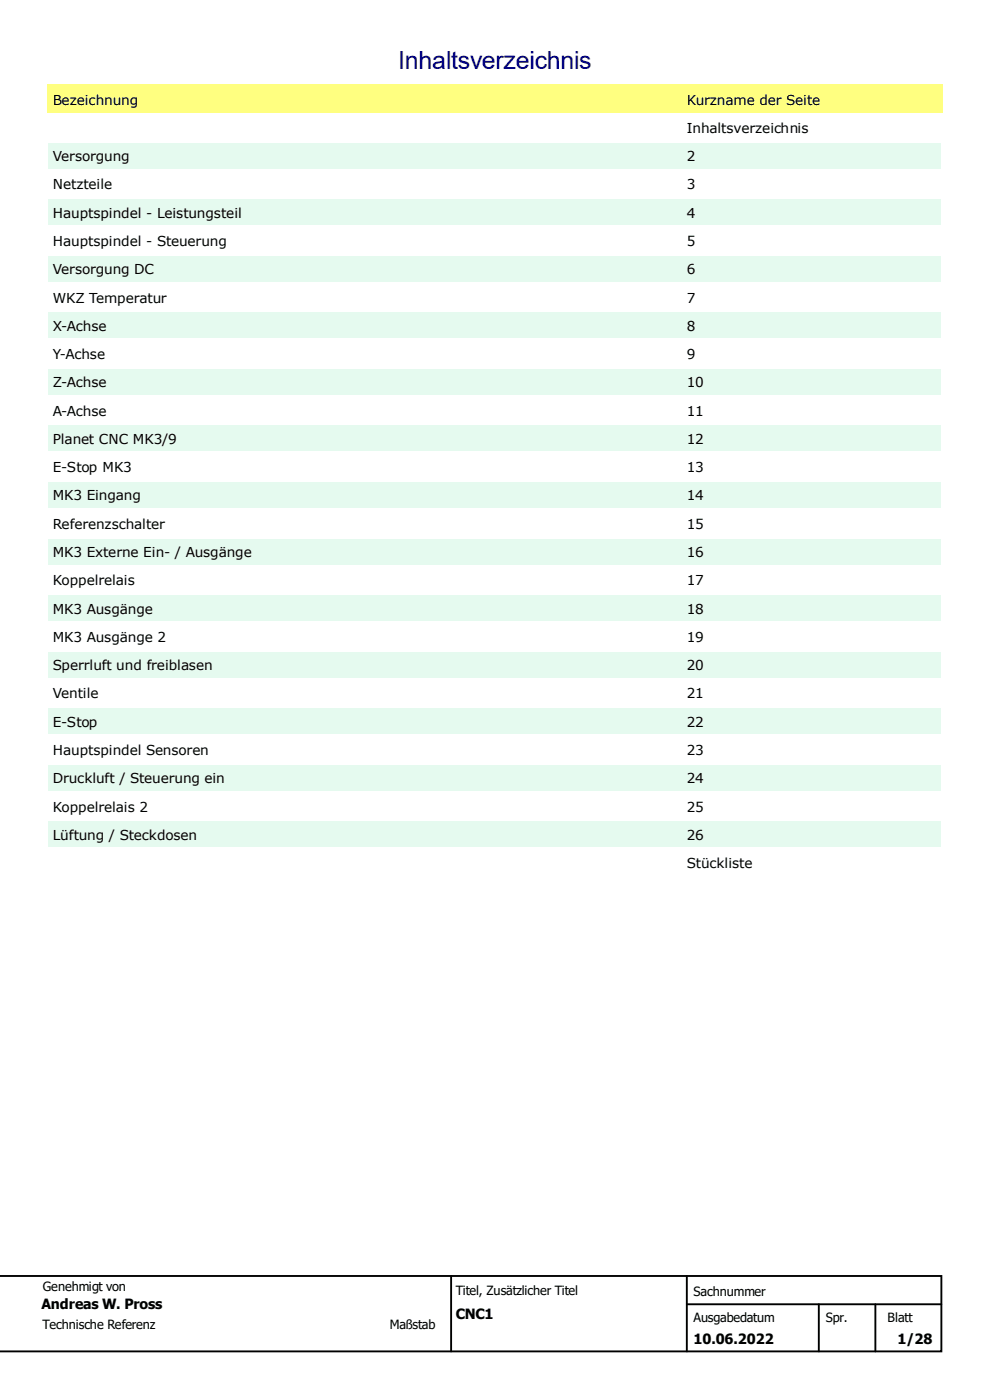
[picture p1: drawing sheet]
<svg xmlns="http://www.w3.org/2000/svg" width="210mm" height="297mm" viewBox="0 0 210 297" stroke-linecap="round" stroke-linejoin="round" font-family="sans-serif">
<defs><g id="words">
<text font-size="5.3" fill="#000080" x="84.5" y="14.7">Inhaltsverzeichnis</text>
<g font-size="3">
<text x="8.8" y="277.8">Andreas W. Pross</text>
<text x="96.7" y="279.9">CNC1</text>
<text x="147.1" y="285.2">10.06.2022</text>
<text x="190.4" y="285.2">1/28</text>
</g>
<g font-size="2.9">
<text x="11.2" y="22.2">Bezeichnung</text>
<text x="145.7" y="22.2">Kurzname der Seite</text>
<text x="145.7" y="28.2">Inhaltsverzeichnis</text>
<text x="11.2" y="34.2">Versorgung</text>
<text x="145.7" y="34.2">2</text>
<text x="11.2" y="40.2">Netzteile</text>
<text x="145.7" y="40.2">3</text>
<text x="11.2" y="46.2">Hauptspindel - Leistungsteil</text>
<text x="145.7" y="46.2">4</text>
<text x="11.2" y="52.2">Hauptspindel - Steuerung</text>
<text x="145.7" y="52.2">5</text>
<text x="11.2" y="58.2">Versorgung DC</text>
<text x="145.7" y="58.2">6</text>
<text x="11.2" y="64.2">WKZ Temperatur</text>
<text x="145.7" y="64.2">7</text>
<text x="11.2" y="70.1">X-Achse</text>
<text x="145.7" y="70.1">8</text>
<text x="11.2" y="76.2">Y-Achse</text>
<text x="145.7" y="76.2">9</text>
<text x="11.2" y="82.2">Z-Achse</text>
<text x="145.7" y="82.2">10</text>
<text x="11.2" y="88.2">A-Achse</text>
<text x="145.7" y="88.2">11</text>
<text x="11.2" y="94.1">Planet CNC MK3/9</text>
<text x="145.7" y="94.1">12</text>
<text x="11.2" y="100.2">E-Stop MK3</text>
<text x="145.7" y="100.2">13</text>
<text x="11.2" y="106.2">MK3 Eingang</text>
<text x="145.7" y="106.2">14</text>
<text x="11.2" y="112.2">Referenzschalter</text>
<text x="145.7" y="112.2">15</text>
<text x="11.2" y="118.2">MK3 Externe Ein- / Ausgänge</text>
<text x="145.7" y="118.2">16</text>
<text x="11.2" y="124.2">Koppelrelais</text>
<text x="145.7" y="124.2">17</text>
<text x="11.2" y="130.2">MK3 Ausgänge</text>
<text x="145.7" y="130.2">18</text>
<text x="11.2" y="136.1">MK3 Ausgänge 2</text>
<text x="145.7" y="136.1">19</text>
<text x="11.2" y="142.2">Sperrluft und freiblasen</text>
<text x="145.7" y="142.2">20</text>
<text x="11.2" y="148.2">Ventile</text>
<text x="145.7" y="148.2">21</text>
<text x="11.2" y="154.2">E-Stop</text>
<text x="145.7" y="154.2">22</text>
<text x="11.2" y="160.1">Hauptspindel Sensoren</text>
<text x="145.7" y="160.1">23</text>
<text x="11.2" y="166.2">Druckluft / Steuerung ein</text>
<text x="145.7" y="166.2">24</text>
<text x="11.2" y="172.2">Koppelrelais 2</text>
<text x="145.7" y="172.2">25</text>
<text x="11.2" y="178.2">Lüftung / Steckdosen</text>
<text x="145.7" y="178.2">26</text>
<text x="145.7" y="184.2">Stückliste</text>
</g>
<g font-size="2.7">
<text x="9.1" y="273.9">Genehmigt von</text>
<text x="96.7" y="274.8">Titel, Zusätzlicher Titel</text>
<text x="147.1" y="275">Sachnummer</text>
<text x="9" y="281.9">Technische Referenz</text>
<text x="82.7" y="281.9">Maßstab</text>
<text x="147.1" y="280.4">Ausgabedatum</text>
<text x="175.2" y="280.4">Spr.</text>
<text x="188.3" y="280.4">Blatt</text>
</g>
</g></defs>
<path d="M-.1 270.7h199.8v16h-199.7M95.7 270.7v16M145.7 270.7v16M145.7 276.7h54M173.7 276.7v10M185.7 276.7v10" fill="none" stroke="#000" stroke-width=".4"/>
<path d="M84.5 10h41v5.9h-41z" fill="#fff"/>
<g fill="#ffff80">
<path d="M10 18h190v6h-190z"/>
<path d="M11.2 19.2h18.1v3.6h-18.1z"/>
<path d="M145.7 19.2h28.3v3.6h-28.3z"/>
</g>
<path d="M145.7 25.2h25.9v3.5h-25.9z" fill="#fff"/>
<g fill="#e5faef">
<path d="M10.3 30.3h189.4v5.4h-189.4z"/>
<path d="M11.2 31.2h16.4v3.6h-16.4z"/>
<path d="M145.7 31.2h1.8v3.6h-1.8z"/>
</g>
<g fill="#fff">
<path d="M11.2 37.2h12.6v3.6h-12.6z"/>
<path d="M145.7 37.2h1.8v3.6h-1.8z"/>
</g>
<g fill="#e5faef">
<path d="M10.3 42.3h189.4v5.4h-189.4z"/>
<path d="M11.2 43.2h40.2v3.6h-40.2z"/>
<path d="M145.7 43.2h1.8v3.6h-1.8z"/>
</g>
<g fill="#fff">
<path d="M11.2 49.2h36.9v3.5h-36.9z"/>
<path d="M145.7 49.2h1.8v3.5h-1.8z"/>
</g>
<g fill="#e5faef">
<path d="M10.3 54.3h189.4v5.4h-189.4z"/>
<path d="M11.2 55.2h21.5v3.6h-21.5z"/>
<path d="M145.7 55.2h1.8v3.6h-1.8z"/>
</g>
<g fill="#fff">
<path d="M11.2 61.2h24.2v3.6h-24.2z"/>
<path d="M145.7 61.2h1.8v3.6h-1.8z"/>
</g>
<g fill="#e5faef">
<path d="M10.3 66.3h189.4v5.4h-189.4z"/>
<path d="M11.2 67.2h11.4v3.5h-11.4z"/>
<path d="M145.7 67.2h1.8v3.5h-1.8z"/>
</g>
<g fill="#fff">
<path d="M11.2 73.2h11.2v3.6h-11.2z"/>
<path d="M145.7 73.2h1.8v3.6h-1.8z"/>
</g>
<g fill="#e5faef">
<path d="M10.3 78.3h189.4v5.4h-189.4z"/>
<path d="M11.2 79.2h11.4v3.6h-11.4z"/>
<path d="M145.7 79.2h3.7v3.6h-3.7z"/>
</g>
<g fill="#fff">
<path d="M11.2 85.2h11.4v3.6h-11.4z"/>
<path d="M145.7 85.2h3.7v3.6h-3.7z"/>
</g>
<g fill="#e5faef">
<path d="M10.3 90.3h189.4v5.4h-189.4z"/>
<path d="M11.2 91.2h26.3v3.5h-26.3z"/>
<path d="M145.7 91.2h3.7v3.5h-3.7z"/>
</g>
<g fill="#fff">
<path d="M11.2 97.2h16.8v3.6h-16.8z"/>
<path d="M145.7 97.2h3.7v3.6h-3.7z"/>
</g>
<g fill="#e5faef">
<path d="M10.3 102.3h189.4v5.4h-189.4z"/>
<path d="M11.2 103.2h18.7v3.6h-18.7z"/>
<path d="M145.7 103.2h3.7v3.6h-3.7z"/>
</g>
<g fill="#fff">
<path d="M11.2 109.2h23.9v3.6h-23.9z"/>
<path d="M145.7 109.2h3.7v3.6h-3.7z"/>
</g>
<g fill="#e5faef">
<path d="M10.3 114.3h189.4v5.4h-189.4z"/>
<path d="M11.2 115.2h42.2v3.5h-42.2z"/>
<path d="M145.7 115.2h3.7v3.5h-3.7z"/>
</g>
<g fill="#fff">
<path d="M11.2 121.2h17.4v3.6h-17.4z"/>
<path d="M145.7 121.2h3.7v3.6h-3.7z"/>
</g>
<g fill="#e5faef">
<path d="M10.3 126.3h189.4v5.4h-189.4z"/>
<path d="M11.2 127.2h21.2v3.6h-21.2z"/>
<path d="M145.7 127.2h3.7v3.6h-3.7z"/>
</g>
<g fill="#fff">
<path d="M11.2 133.2h24v3.5h-24z"/>
<path d="M145.7 133.2h3.7v3.5h-3.7z"/>
</g>
<g fill="#e5faef">
<path d="M10.3 138.3h189.4v5.4h-189.4z"/>
<path d="M11.2 139.2h33.9v3.5h-33.9z"/>
<path d="M145.7 139.2h3.7v3.5h-3.7z"/>
</g>
<g fill="#fff">
<path d="M11.2 145.2h9.8v3.6h-9.8z"/>
<path d="M145.7 145.2h3.7v3.6h-3.7z"/>
</g>
<g fill="#e5faef">
<path d="M10.3 150.3h189.4v5.4h-189.4z"/>
<path d="M11.2 151.2h9.6v3.6h-9.6z"/>
<path d="M145.7 151.2h3.7v3.6h-3.7z"/>
</g>
<g fill="#fff">
<path d="M11.2 157.2h33.1v3.5h-33.1z"/>
<path d="M145.7 157.2h3.7v3.5h-3.7z"/>
</g>
<g fill="#e5faef">
<path d="M10.3 162.3h189.4v5.4h-189.4z"/>
<path d="M11.2 163.2h36.6v3.6h-36.6z"/>
<path d="M145.7 163.2h3.7v3.6h-3.7z"/>
</g>
<g fill="#fff">
<path d="M11.2 169.2h20.3v3.6h-20.3z"/>
<path d="M145.7 169.2h3.7v3.6h-3.7z"/>
</g>
<g fill="#e5faef">
<path d="M10.3 174.3h189.4v5.4h-189.4z"/>
<path d="M11.2 175.2h30.6v3.6h-30.6z"/>
<path d="M145.7 175.2h3.7v3.6h-3.7z"/>
</g>
<path d="M145.7 181.2h13.9v3.5h-13.9z" fill="#fff"/>
<use href="#words"/>
</svg>
